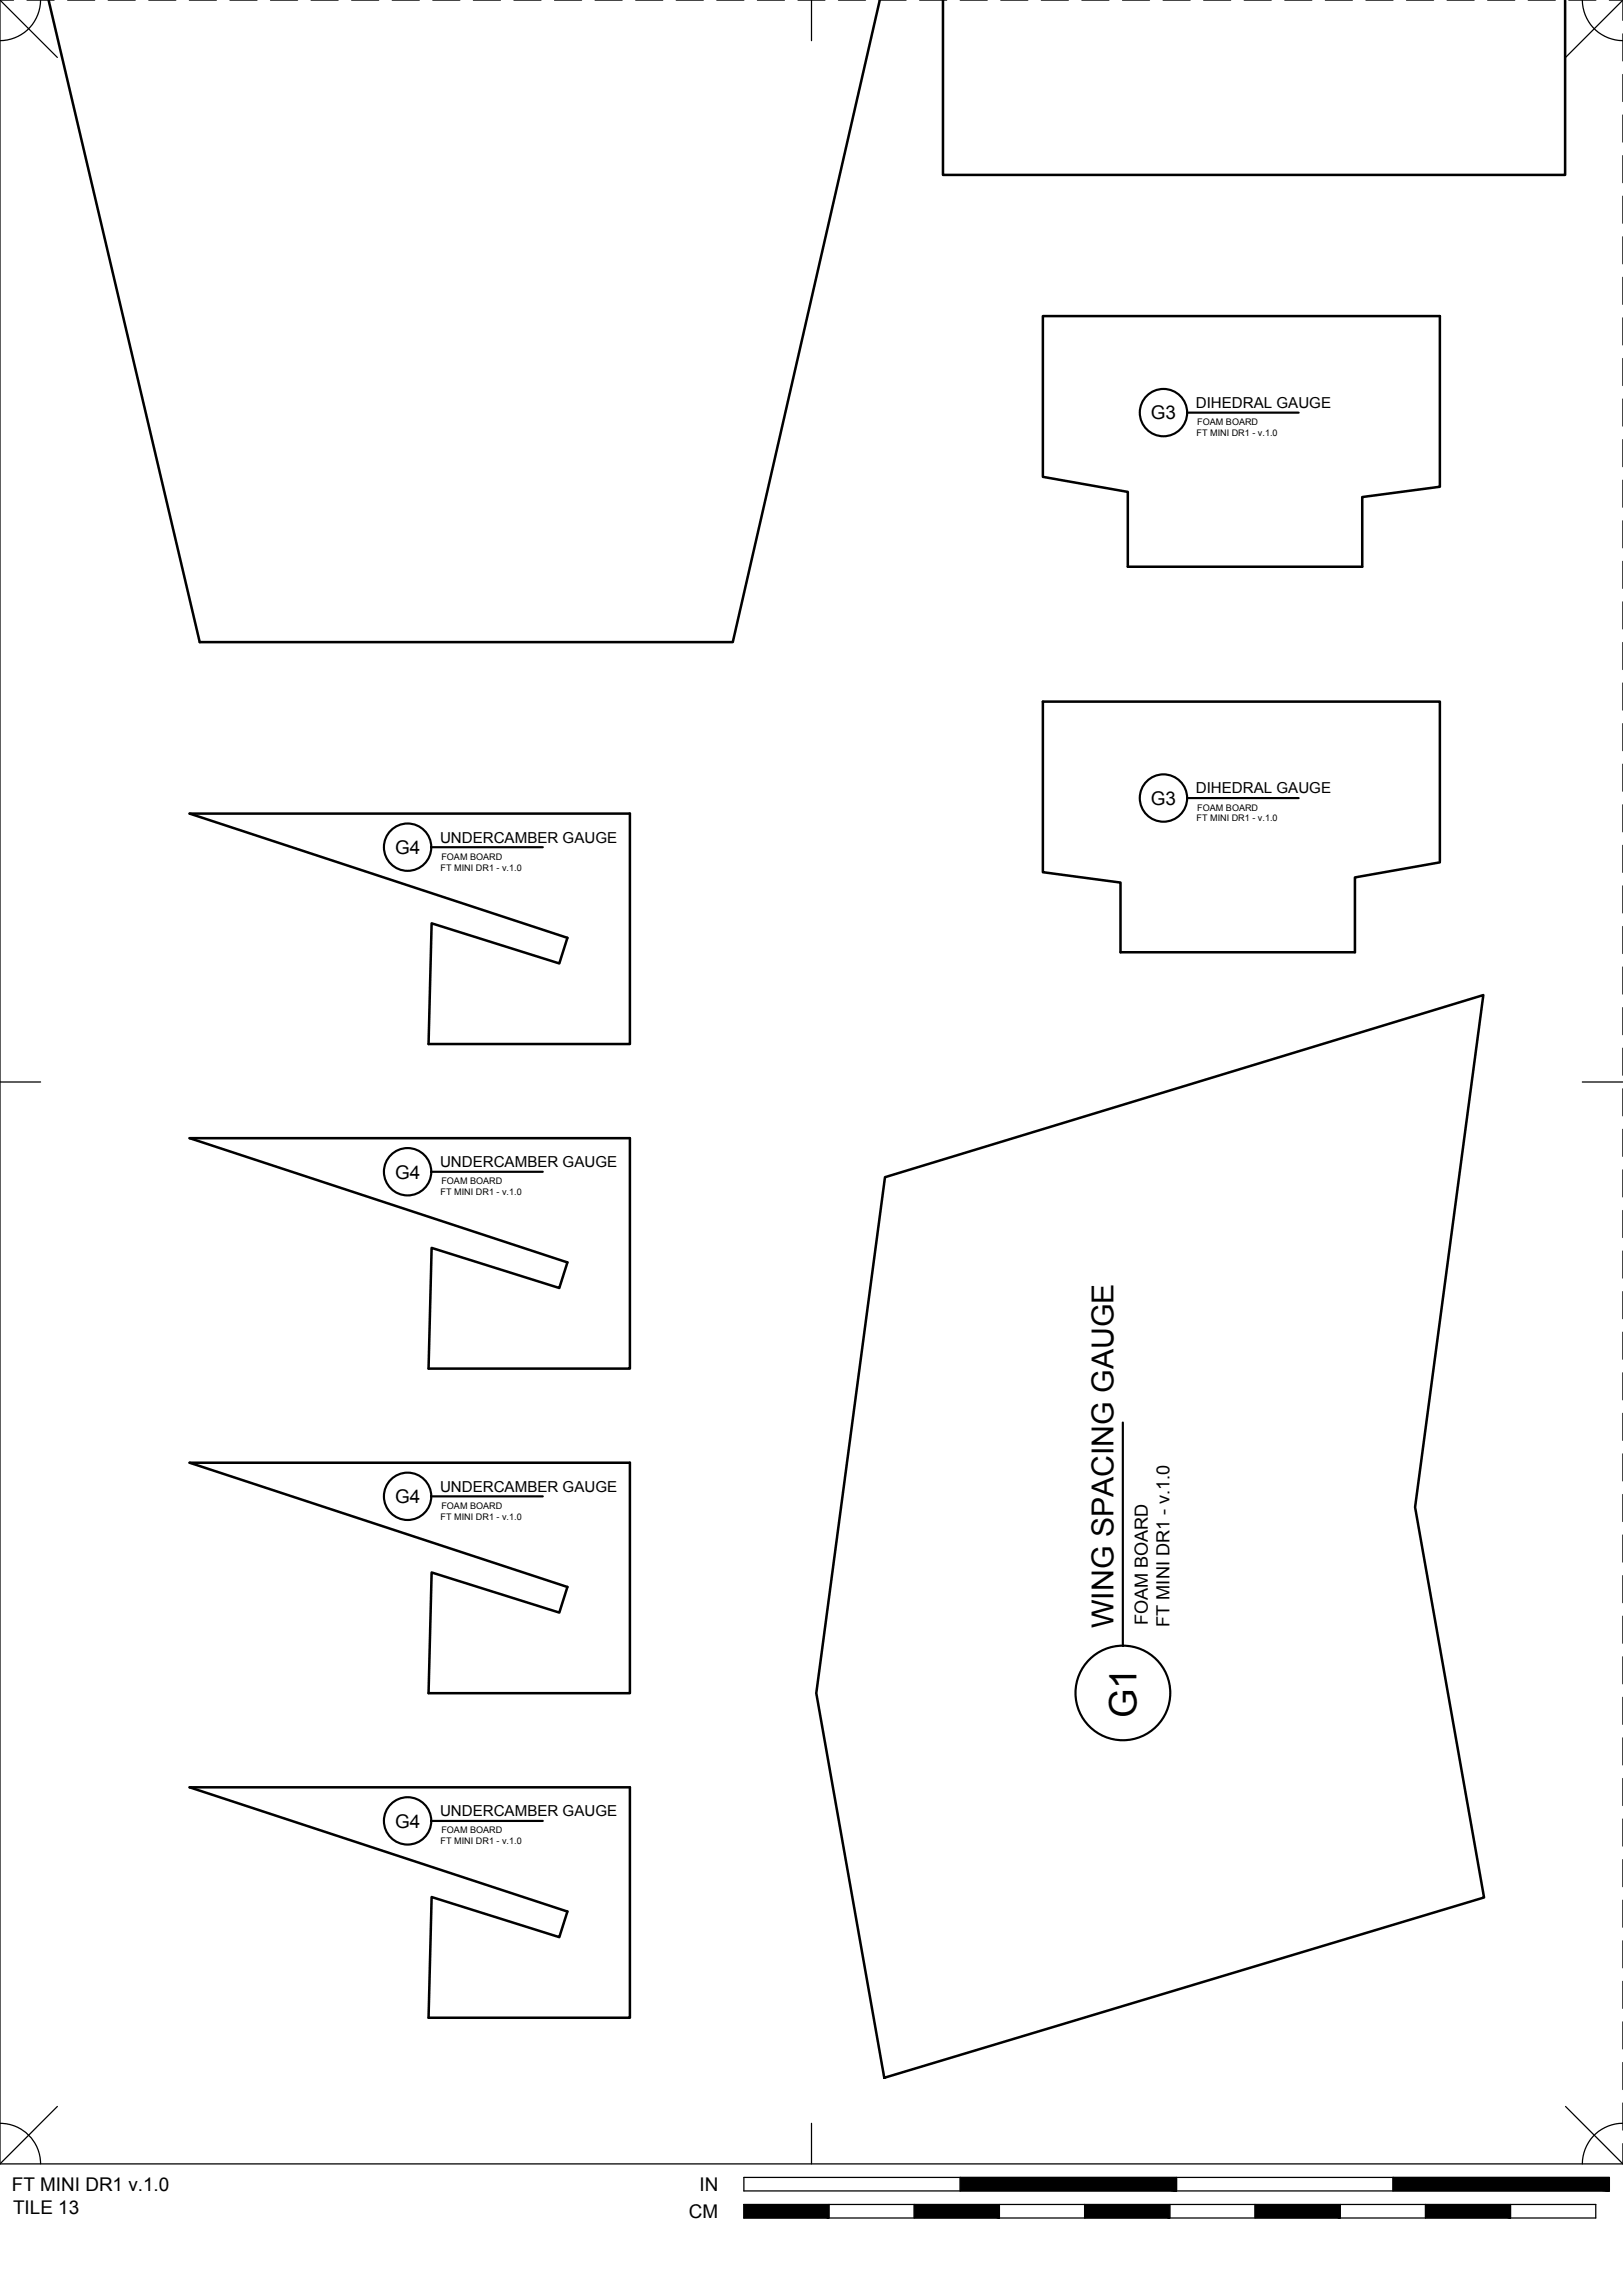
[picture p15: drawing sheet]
<svg xmlns="http://www.w3.org/2000/svg" width="190mm" height="267mm" viewBox="0 0 190 267" stroke-linecap="round" stroke-linejoin="round" font-family="sans-serif">
<defs><g id="words">
<text font-size="4.4" x="133.4" y="201.7" transform="rotate(-90 133.4 201.7)">G1</text>
<text font-size="3.5" x="130.7" y="191.1" transform="rotate(-90 130.7 191.1)">WING SPACING GAUGE</text>
<g font-size="2.2">
<text x="135.1" y="49.2">G3</text>
<text x="135.1" y="94.5">G3</text>
<text x="46.4" y="100.2">G4</text>
<text x="46.4" y="138.3">G4</text>
<text x="46.4" y="176.4">G4</text>
<text x="46.4" y="214.5">G4</text>
<text x="1.4" y="257.2">FT MINI DR1 v.1.0</text>
<text x="82.1" y="257.2">IN</text>
<text x="1.5" y="259.8">TILE 13</text>
<text x="80.8" y="260.4">CM</text>
</g>
<g font-size="2.1">
<text x="134.7" y="190.8" transform="rotate(-90 134.7 190.8)">FOAM BOARD</text>
<text x="137.3" y="191" transform="rotate(-90 137.3 191)">FT MINI DR1 - v.1.0</text>
</g>
<g font-size="1.8">
<text x="140.4" y="47.9">DIHEDRAL GAUGE</text>
<text x="140.4" y="93.1">DIHEDRAL GAUGE</text>
<text x="51.6" y="98.9">UNDERCAMBER GAUGE</text>
<text x="51.6" y="137">UNDERCAMBER GAUGE</text>
<text x="51.6" y="175.1">UNDERCAMBER GAUGE</text>
<text x="51.6" y="213.2">UNDERCAMBER GAUGE</text>
</g>
<g font-size="1.1">
<text x="140.4" y="51.2">FT MINI DR1 - v.1.0</text>
<text x="140.5" y="49.9">FOAM BOARD</text>
<text x="140.5" y="95.1">FOAM BOARD</text>
<text x="51.8" y="100.9">FOAM BOARD</text>
<text x="140.4" y="96.4">FT MINI DR1 - v.1.0</text>
<text x="51.7" y="102.2">FT MINI DR1 - v.1.0</text>
<text x="51.7" y="140.3">FT MINI DR1 - v.1.0</text>
<text x="51.8" y="139">FOAM BOARD</text>
<text x="51.7" y="178.4">FT MINI DR1 - v.1.0</text>
<text x="51.8" y="177.1">FOAM BOARD</text>
<text x="51.8" y="215.2">FOAM BOARD</text>
<text x="51.7" y="216.5">FT MINI DR1 - v.1.0</text>
</g>
</g></defs>
<!-- layer: 01 CUT -->
<path d="M5.7 0l17.7 75.4h62.6l17.3-75.4M110.7 0v20.5h73v-20.5M122.4 55.9v-18.8h46.6v20l-9.1 1.2v8.2h-27.5v-8.8l-10-1.7M22.3 95.5h51.6v27.1h-23.6l.4-14.2 14.9 4.7 1-3zM169 101.1v-18.7h-46.6v20l9.1 1.2v8.2h27.5v-8.8l10-1.8M22.3 133.6h51.6v27.1h-23.6l.4-14.2 14.9 4.7 1-3zM103.9 138.2l70.2-21.4-8 60.1 8.1 45.8-70.4 21.2-8-45.1zM22.3 171.7h51.6v27.1h-23.6l.4-14.2 14.9 4.7 1-3zM22.3 209.8h51.6v27.1h-23.6l.4-14.2 14.9 4.7 1-3z" fill="none" stroke="#000" stroke-width=".3"/>
<!-- layer: 23 NOTES -->
<g fill="none" stroke="#000" stroke-width=".25">
<path d="M139.3 48.4h13.1M50.6 99.5h13.1M139.3 93.7h13.1M50.6 137.6h13.1M50.6 175.7h13.1M131.8 167v26.2M50.6 213.8h13.1"/>
<circle cx="136.6" cy="48.4" r="2.78"/>
<circle cx="47.8" cy="99.4" r="2.78"/>
<circle cx="136.6" cy="93.7" r="2.78"/>
<circle cx="47.8" cy="137.5" r="2.78"/>
<circle cx="47.8" cy="175.6" r="2.78"/>
<circle cx="131.8" cy="198.7" r="5.6"/>
<circle cx="47.8" cy="213.7" r="2.78"/>
</g>
<!-- layer: 22 TILED -->
<g fill="#000" stroke="#000" stroke-width=".12">
<path d="M87.3 258.8l10 1.6v-1.6zM87.3 258.8l10 1.6h-10z"/>
<path d="M107.3 258.8l10 1.6v-1.6zM107.3 258.8l10 1.6h-10z"/>
<path d="M127.3 258.8l10 1.6v-1.6zM127.3 258.8l10 1.6h-10z"/>
<path d="M112.7 255.6l25.4 1.6v-1.6zM112.7 255.6l25.4 1.6h-25.4z"/>
<path d="M147.3 258.8l10 1.6v-1.6zM147.3 258.8l10 1.6h-10z"/>
<path d="M167.3 258.8l10 1.6v-1.6zM167.3 258.8l10 1.6h-10z"/>
<path d="M163.5 255.6l25.4 1.6v-1.6zM163.5 255.6l25.4 1.6h-25.4z"/>
</g>
<g fill="none" stroke="#000" stroke-width=".15">
<path d="M0 0h1.6M0 0v254M0 0l6.7 6.7M3.2 0h3.1M4.8 0a4.8 4.8 0 0 1-4.8 4.8M7.9 0h3.2M12.7 0h3.2M17.5 0h3.1M22.2 0h3.2M27 0h3.2M31.7 0h3.2M36.5 0h3.2"/>
<path d="M41.3 0h3.1M46 0h3.2M50.8 0h3.2M55.6 0h3.1M60.3 0h3.2M65.1 0h3.2M69.8 0h3.2M74.6 0h3.2M79.4 0h3.1M84.1 0h3.2M88.9 0h3.2M93.7 0h3.1"/>
<path d="M95.2 0v4.8M98.4 0h3.2M103.2 0h3.2M107.9 0h3.2M112.7 0h3.2M117.5 0h3.1M122.2 0h3.2M127 0h3.2M131.8 0h3.1M136.5 0h3.2M141.3 0h3.2M146 0h3.2"/>
<path d="M150.8 0h3.2M155.6 0h3.1M160.3 0h3.2M165.1 0h3.2M169.9 0h3.1M174.6 0h3.2M179.4 0h3.2M184.1 0h3.2M185.7 0a4.8 4.8 0 0 0 4.8 4.8M188.9 0h1.6M190.5 0v2.4M190.5 4v3.2"/>
<path d="M190.5 8.7v3.2M190.5 13.5v3.2M190.5 18.3v3.1M190.5 0l-6.7 6.7M190.5 23v3.2M190.5 27.8v3.2M190.5 32.6v3.1M190.5 37.3v3.2M190.5 42.1v3.2M190.5 46.8v3.2M190.5 51.6v3.2M190.5 56.4v3.1"/>
<path d="M190.5 61.1v3.2M190.5 65.9v3.2M190.5 70.7v3.1M190.5 75.4v3.2M190.5 80.2v3.2M190.5 84.9v3.2M190.5 89.7v3.2M190.5 94.5v3.1M190.5 99.2v3.2M190.5 104v3.2M190.5 108.8v3.1M190.5 113.5v3.2"/>
<path d="M190.5 118.3v3.2M0 127h4.8M185.7 127h4.8M190.5 123v3.2M190.5 127.8v3.2M190.5 132.6v3.1M190.5 137.3v3.2M190.5 142.1v3.2M190.5 146.9v3.1M190.5 151.6v3.2M190.5 156.4v3.2M190.5 161.1v3.2"/>
<path d="M190.5 165.9v3.2M190.5 170.7v3.1M190.5 175.4v3.2M190.5 180.2v3.2M190.5 185v3.1M190.5 189.7v3.2M190.5 194.5v3.2M190.5 199.2v3.2M190.5 204v3.2M190.5 208.8v3.1M190.5 213.5v3.2M190.5 218.3v3.2"/>
<path d="M190.5 223.1v3.1M190.5 227.8v3.2M190.5 232.6v3.2M190.5 237.3v3.2M0 254h190.5M0 249.2a4.8 4.8 0 0 1 4.8 4.8M6.7 247.3l-6.7 6.7M87.3 255.6h101.6v1.6h-101.6zM87.3 258.8h100v1.6h-100zM95.2 249.2v4.8M97.3 258.8v1.6M107.3 258.8v1.6"/>
<path d="M112.7 255.6v1.6M117.3 258.8v1.6M127.3 258.8v1.6M137.3 258.8v1.6M138.1 255.6v1.6M147.3 258.8v1.6M157.3 258.8v1.6M163.5 255.6v1.6M167.3 258.8v1.6M177.3 258.8v1.6M183.8 247.3l6.7 6.7M190.5 249.2a4.8 4.8 0 0 0-4.8 4.8"/>
<path d="M190.5 242.1v3.2M190.5 246.9v3.1M190.5 251.6v2.4"/>
</g>
<use href="#words"/>
</svg>
